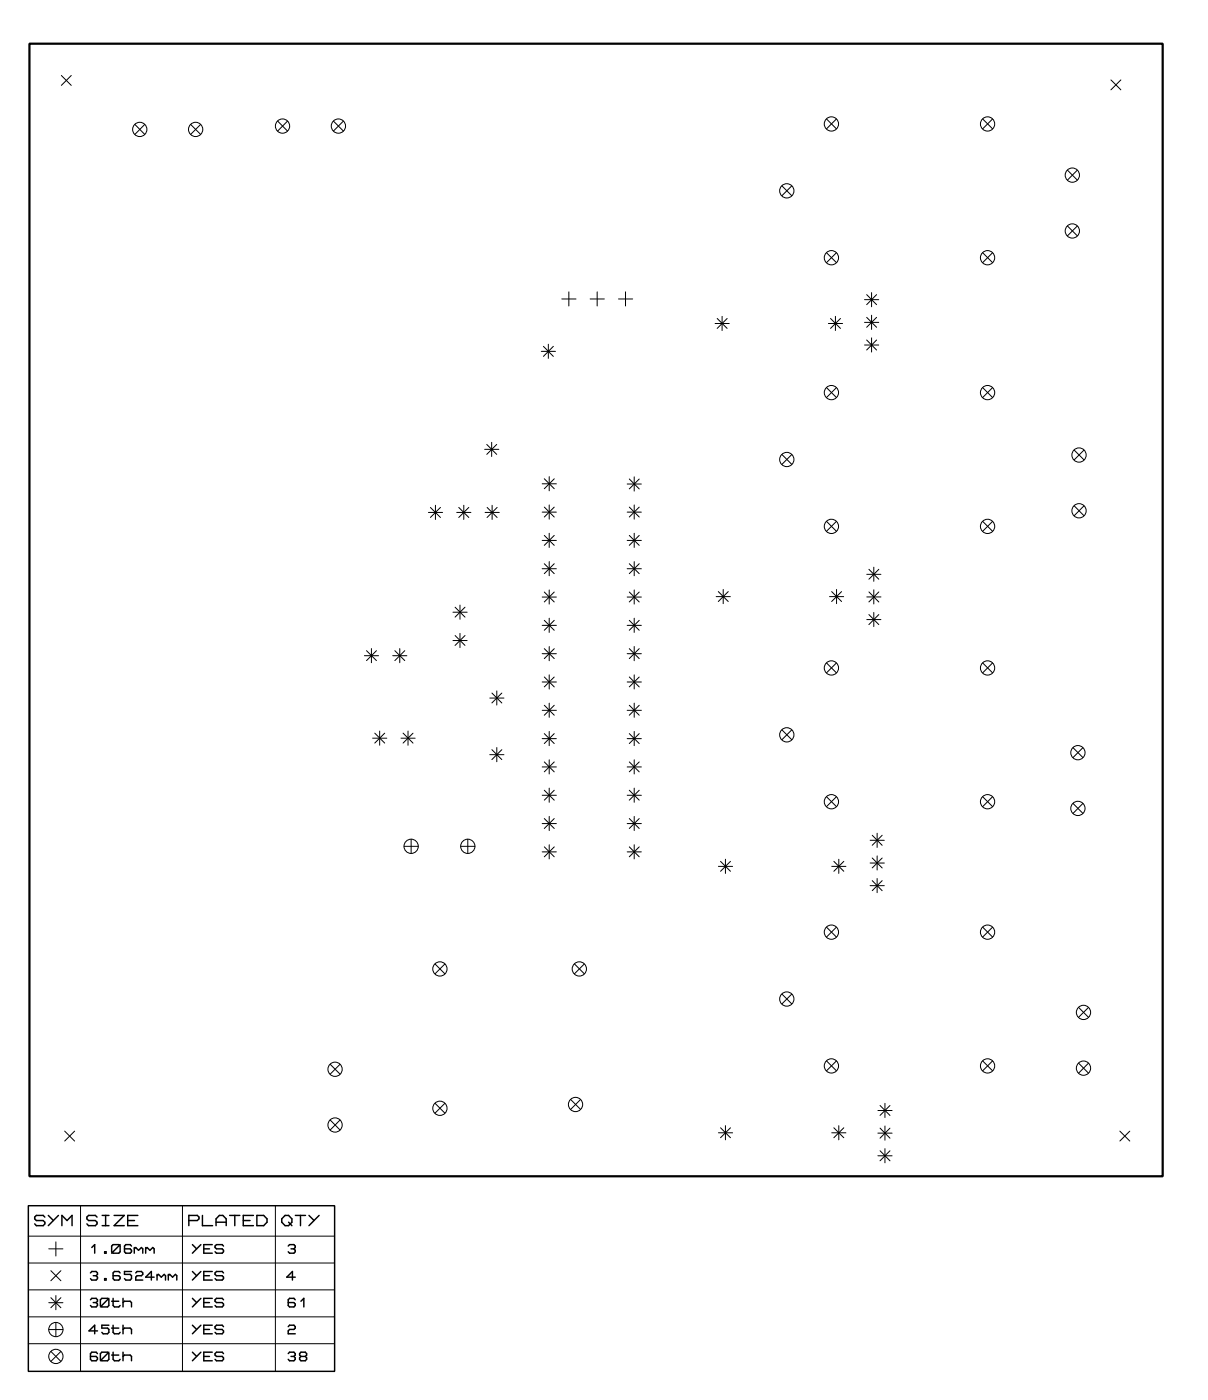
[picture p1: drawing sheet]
<svg xmlns="http://www.w3.org/2000/svg" width="108mm" height="126mm" viewBox="0 0 108 126" stroke-linecap="round" stroke-linejoin="round" font-family="sans-serif">
<g fill="none" stroke="#000" stroke-width=".09">
<path d="M5.5 6.8l.9 .9M6.4 6.8l-.9 .9M12.1 11.2l.9 .9M13 11.2l-.9 .9M17.1 11.2l.9 .9M18 11.2l-.9 .9M24.9 10.9l.9 .9M25.8 10.9l-.9 .9M29.9 10.9l.9 .9M30.8 10.9l-.9 .9M70.1 16.7l.9 .9M71 16.7l-.9 .9"/>
<path d="M74.1 10.7l.9 .9M75 10.7l-.9 .9M88.1 10.7l.9 .9M89 10.7l-.9 .9M95.7 15.3l.9 .9M96.6 15.3l-.9 .9M99.6 7.2l.9 .9M100.5 7.2l-.9 .9M43.6 39.9l.9 .9M44.1 39.7v1.2M44.5 39.9l-.9 .9M48.5 31.5h1.3"/>
<path d="M48.7 31.1l.9 .9M49.2 30.9v1.2M49.6 31.1l-.9 .9M50.4 26.8h1.2M51 26.2v1.2M52.9 26.8h1.3M53.5 26.2v1.2M55.4 26.8h1.3M56.1 26.2v1.2M64.1 29h1.3M64.3 28.6l.9 .9M64.7 28.4v1.2"/>
<path d="M65.2 28.6l-.9 .9M74.1 22.7l.9 .9M74.1 34.8l.9 .9M74.3 29h1.2M74.5 28.6l.8 .9M74.9 28.4v1.2M75 22.7l-.9 .9M75 34.8l-.9 .9M75.3 28.6l-.8 .9M77.5 26.9h1.3M77.5 28.9h1.3M77.5 30.9h1.3"/>
<path d="M77.7 26.4l.9 .9M77.7 28.5l.9 .9M77.7 30.5l.9 .9M78.1 26.2v1.3M78.1 28.3v1.2M78.1 30.3v1.3M78.6 26.4l-.9 .9M78.6 28.5l-.9 .9M78.6 30.5l-.9 .9M88.1 22.7l.9 .9M88.1 34.8l.9 .9M89 22.7l-.9 .9"/>
<path d="M89 34.8l-.9 .9M95.7 20.3l.9 .9M96.6 20.3l-.9 .9M32.7 58.8h1.2M32.9 58.4l.8 .9M33.3 58.2v1.2M33.7 58.4l-.8 .9M35.2 58.8h1.3M35.4 58.4l.9 .9M35.8 58.2v1.2M36.3 58.4l-.9 .9M38.4 46h1.3"/>
<path d="M38.6 45.5l.9 .9M39 45.3v1.3M39.5 45.5l-.9 .9M40.6 54.9h1.3M40.6 57.5h1.3M40.8 54.5l.9 .9M40.8 57l.9 .9M40.9 46h1.3M41.1 45.5l.9 .9M41.2 54.3v1.2M41.2 56.8v1.3M41.6 45.3v1.3"/>
<path d="M41.7 54.5l-.9 .9M41.7 57l-.9 .9M42 45.5l-.9 .9M43.4 40.3h1.3M43.5 46h1.3M43.7 45.5l.9 .9M44.1 45.3v1.3M44.6 45.5l-.9 .9M48.6 53.6h1.3M48.6 43.4h1.3M48.6 45.9h1.3M48.6 48.5h1.3"/>
<path d="M48.6 51h1.3M48.6 56.1h1.3M48.6 58.6h1.3M48.8 42.9l.9 .9M48.8 45.5l.9 .9M48.8 48l.9 .9M48.8 50.6l.9 .9M48.8 53.1l.9 .9M48.8 55.6l.9 .9M48.8 58.2l.9 .9M49.2 42.8v1.2M49.2 45.3v1.3"/>
<path d="M49.2 47.8v1.3M49.2 50.4v1.2M49.2 52.9v1.3M49.2 55.5v1.2M49.2 58v1.3M49.7 50.6l-.9 .9M49.7 53.1l-.9 .9M49.7 42.9l-.9 .9M49.7 45.5l-.9 .9M49.7 48l-.9 .9M49.7 55.6l-.9 .9M49.7 58.2l-.9 .9"/>
<path d="M56.2 53.6h1.3M56.2 43.4h1.3M56.2 45.9h1.3M56.2 48.5h1.3M56.2 51h1.3M56.2 56.1h1.3M56.2 58.6h1.3M56.4 58.2l.9 .9M56.4 55.6l.9 .9M56.4 53.1l.9 .9M56.4 50.6l.9 .9M56.4 48l.9 .9"/>
<path d="M56.4 45.5l.9 .9M56.4 43l.9 .9M56.9 42.8v1.2M56.9 45.3v1.3M56.9 47.8v1.3M56.9 50.4v1.2M56.9 52.9v1.3M56.9 55.5v1.2M56.9 58v1.3M57.3 45.5l-.9 .9M57.3 48l-.9 .9M57.3 50.6l-.9 .9"/>
<path d="M57.3 53.1l-.9 .9M57.3 55.6l-.9 .9M57.3 58.2l-.9 .9M57.3 43l-.9 .9M64.2 53.5h1.3M64.4 53.1l.9 .9M64.8 52.9v1.2M65.3 53.1l-.9 .9M70.1 40.8l.9 .9M71 40.8l-.9 .9M74.1 46.8l.9 .9M74.1 59.5l.9 .9"/>
<path d="M74.4 53.5h1.2M74.6 53.1l.8 .9M75 46.8l-.9 .9M75 59.5l-.9 .9M75 52.9v1.2M75.4 53.1l-.8 .9M77.7 51.5h1.3M77.7 53.5h1.3M77.7 55.6h1.3M77.9 51.1l.9 .9M77.9 53.1l.9 .9M77.9 55.1l.9 .9"/>
<path d="M78.3 50.9v1.2M78.3 52.9v1.3M78.3 54.9v1.3M78.8 51.1l-.9 .9M78.8 53.1l-.9 .9M78.8 55.1l-.9 .9M88.1 46.8l.9 .9M88.1 59.5l.9 .9M89 46.8l-.9 .9M89 59.5l-.9 .9M96.3 40.4l.9 .9M96.3 45.4l.9 .9"/>
<path d="M97.2 40.4l-.9 .9M97.2 45.4l-.9 .9M33.4 66.2h1.3M33.6 65.8l.9 .9M34 65.6v1.2M34.5 65.8l-.9 .9M35.9 66.2h1.3M36.1 65.8l.9 .9M36.2 75.9h1.3M36.6 65.6v1.2M36.9 75.3v1.2M37 65.8l-.9 .9"/>
<path d="M41.3 75.9h1.3M41.9 75.3v1.2M43.9 67.7h1.3M43.9 62.6h1.3M44.1 67.2l.9 .9M44.1 62.2l.9 .9M44.5 62v1.2M44.5 67.1v1.2M45 67.2l-.9 .9M45 62.2l-.9 .9M48.6 61.2h1.3M48.6 63.7h1.3"/>
<path d="M48.6 66.3h1.3M48.6 68.8h1.3M48.6 71.3h1.3M48.6 73.9h1.3M48.6 76.4h1.3M48.8 60.7l.9 .9M48.8 63.3l.9 .9M48.8 65.8l.9 .9M48.8 68.3l.9 .9M48.8 70.9l.9 .9M48.8 73.4l.9 .9M48.8 76l.9 .9"/>
<path d="M49.2 60.5v1.3M49.2 63.1v1.2M49.2 65.6v1.3M49.2 68.2v1.2M49.2 70.7v1.3M49.2 73.2v1.3M49.2 75.8v1.2M49.7 60.7l-.9 .9M49.7 63.3l-.9 .9M49.7 65.8l-.9 .9M49.7 68.3l-.9 .9M49.7 70.9l-.9 .9"/>
<path d="M49.7 73.4l-.9 .9M49.7 76l-.9 .9M56.2 61.2h1.3M56.2 63.7h1.3M56.2 66.3h1.3M56.2 68.8h1.3M56.2 71.3h1.3M56.2 73.9h1.3M56.2 76.4h1.3M56.4 60.7l.9 .9M56.4 63.3l.9 .9M56.4 65.8l.9 .9"/>
<path d="M56.4 68.3l.9 .9M56.4 70.9l.9 .9M56.4 73.4l.9 .9M56.4 76l.9 .9M56.9 60.5v1.3M56.9 63.1v1.2M56.9 65.6v1.3M56.9 68.2v1.2M56.9 70.7v1.3M56.9 73.2v1.3M56.9 75.8v1.2M57.3 60.7l-.9 .9"/>
<path d="M57.3 63.3l-.9 .9M57.3 65.8l-.9 .9M57.3 68.3l-.9 .9M57.3 76l-.9 .9M57.3 73.4l-.9 .9M57.3 70.9l-.9 .9M64.4 77.7h1.3M64.6 77.3l.9 .9M65 77.1v1.2M65.5 77.3l-.9 .9M70.1 65.5l.9 .9M71 65.5l-.9 .9"/>
<path d="M74.1 71.5l.9 .9M74.6 77.7h1.2M74.8 77.3l.8 .9M75 71.5l-.9 .9M75.2 77.1v1.2M75.6 77.3l-.8 .9M78 75.4h1.3M78 77.4h1.3M78 79.4h1.3M78.2 74.9l.9 .9M78.2 77l.9 .9M78.2 79l.9 .9"/>
<path d="M78.6 74.7v1.3M78.6 76.8v1.2M78.6 78.8v1.3M79.1 74.9l-.9 .9M79.1 77l-.9 .9M79.1 79l-.9 .9M88.1 71.5l.9 .9M89 71.5l-.9 .9M96.2 67.1l.9 .9M96.2 72.1l.9 .9M97.1 67.1l-.9 .9M97.1 72.1l-.9 .9"/>
<path d="M29.6 95.5l.9 .9M30.5 95.5l-.9 .9M39 86.5l.9 .9M39 99l.9 .9M39.9 86.5l-.9 .9M39.9 99l-.9 .9M51.2 98.6l.8 .9M51.5 86.5l.9 .9M52 98.6l-.8 .9M52.4 86.5l-.9 .9M70.1 89.2l.9 .9M71 89.2l-.9 .9"/>
<path d="M74.1 83.2l.9 .9M74.1 95.2l.9 .9M75 83.2l-.9 .9M75 95.2l-.9 .9M78.7 99.6h1.3M78.9 99.2l.9 .9M79.3 99v1.2M79.8 99.2l-.9 .9M88.1 95.2l.9 .9M88.1 83.2l.9 .9M89 95.2l-.9 .9M89 83.2l-.9 .9"/>
<path d="M96.7 90.4l.9 .9M96.7 95.4l.9 .9M97.6 90.4l-.9 .9M97.6 95.4l-.9 .9M2.5 110.9h27.5M2.5 113.3h27.5M2.5 115.7h27.5M2.5 118.1h27.5M4.4 112h1.2M4.4 116.9h1.2M4.4 119.3h1.2M4.6 114l.9 .9"/>
<path d="M4.6 116.4l.9 .9M5 111.4v1.3M5 116.2v1.3M5 118.6v1.3M5.5 114l-.9 .9M5.5 116.4l-.9 .9M5.8 101.5l.9 .9M6.7 101.5l-.9 .9M7.2 108.2v14.8M16.4 108.2v14.8M24.7 108.2v14.8M29.6 100.5l.9 .9"/>
<path d="M30.5 100.5l-.9 .9M64.4 101.6h1.3M64.6 101.2l.9 .9M65 101v1.2M65.5 101.2l-.9 .9M74.6 101.6h1.2M74.8 101.2l.8 .9M75.2 101v1.2M75.6 101.2l-.8 .9M78.7 101.6h1.3M78.7 103.7h1.3M78.9 101.2l.9 .9"/>
<path d="M78.9 103.2l.9 .9M79.3 101v1.3M79.3 103v1.3M79.8 101.2l-.9 .9M79.8 103.2l-.9 .9M100.4 101.5l.9 .9M101.3 101.5l-.9 .9M2.5 120.5h27.5M4.6 121.2l.9 .9M5.5 121.2l-.9 .9"/>
<circle cx="12.5" cy="11.6" r=".64"/>
<circle cx="17.5" cy="11.6" r=".64"/>
<circle cx="25.3" cy="11.3" r=".64"/>
<circle cx="30.3" cy="11.3" r=".64"/>
<circle cx="70.5" cy="17.1" r=".64"/>
<circle cx="74.5" cy="11.1" r=".64"/>
<circle cx="88.5" cy="11.1" r=".64"/>
<circle cx="96.1" cy="15.7" r=".64"/>
<circle cx="74.5" cy="35.2" r=".64"/>
<circle cx="74.5" cy="23.1" r=".64"/>
<circle cx="88.5" cy="35.2" r=".64"/>
<circle cx="88.5" cy="23.1" r=".64"/>
<circle cx="96.1" cy="20.7" r=".64"/>
<circle cx="70.5" cy="41.2" r=".64"/>
<circle cx="74.5" cy="59.9" r=".64"/>
<circle cx="74.5" cy="47.2" r=".64"/>
<circle cx="88.5" cy="59.9" r=".64"/>
<circle cx="88.5" cy="47.2" r=".64"/>
<circle cx="96.7" cy="45.8" r=".64"/>
<circle cx="96.7" cy="40.8" r=".64"/>
<circle cx="36.9" cy="75.9" r=".64"/>
<circle cx="41.9" cy="75.9" r=".64"/>
<circle cx="70.5" cy="65.9" r=".64"/>
<circle cx="74.5" cy="71.9" r=".64"/>
<circle cx="88.5" cy="71.9" r=".64"/>
<circle cx="96.6" cy="67.5" r=".64"/>
<circle cx="96.6" cy="72.5" r=".64"/>
<circle cx="30" cy="95.9" r=".64"/>
<circle cx="39.4" cy="99.4" r=".64"/>
<circle cx="39.4" cy="86.9" r=".64"/>
<circle cx="51.6" cy="99.1" r=".64"/>
<circle cx="51.9" cy="86.9" r=".64"/>
<circle cx="70.5" cy="89.6" r=".64"/>
<circle cx="74.5" cy="83.6" r=".64"/>
<circle cx="74.5" cy="95.6" r=".64"/>
<circle cx="88.5" cy="95.6" r=".64"/>
<circle cx="88.5" cy="83.6" r=".64"/>
<circle cx="97.1" cy="90.8" r=".64"/>
<circle cx="97.1" cy="95.8" r=".64"/>
<circle cx="5" cy="119.3" r=".64"/>
<circle cx="30" cy="100.9" r=".64"/>
<circle cx="5" cy="121.7" r=".64"/>
</g>
<path d="M2.6 3.9h101.6v101.6h-101.6z" fill="none" stroke="#000" stroke-width=".2"/>
<g fill="none" stroke="#000" stroke-width=".13">
<path d="M2.5 108.2h27.5v14.8h-27.5zM4 109.2l-.1-.2h-.6l-.2 .2v.1l.2 .2h.6l.1 .1v.2l-.1 .1h-.6l-.2-.1M4.3 109l.5 .5M5.2 109l-.9 .9M5.5 109.9v-.9l.5 .5 .5-.5v.9M8.1 114.2l.1-.1h.4l.1 .1-.1 .2M8.1 116.6l.1-.1h.4l.1 .1-.1 .2M8.2 111.9l.3-.3v.8M8.4 114.4h.2M8.4 116.8h.2M8.6 114.4l.1 .2-.1 .2h-.4l-.1-.1M8.6 116.8l.1 .2-.1 .2h-.4l-.1-.1"/>
<path d="M8.7 109.2l-.2-.2h-.6l-.1 .2v.1l.1 .2h.6l.2 .1v.2l-.2 .1h-.6l-.1-.1M8.7 119.4h-.7l.5-.5v.7M9 116.6l.1-.1h.5l.2 .1v.5l-.2 .1h-.5l-.1-.1zM9.2 109.9h.6M9.2 109h.6M9.4 112.3h.1v.1h-.1zM9.4 114.7h.1v.1h-.1zM9.5 109v.9M9.8 118.9h-.7v.2h.5l.2 .2v.2l-.2 .1h-.4l-.1-.1M9.8 116.5l-.8 .7M10 111.8l.1-.2h.5l.2 .2v.5l-.2 .1h-.5l-.1-.1zM10 116.7h.6"/>
<path d="M10 119.1h.6M10.1 116.5v.6l.2 .1h.3l.2-.1M10.1 118.9v.6l.2 .1h.3l.2-.1M10.2 109h.9l-.9 .9h.9M10.8 114.2l-.2-.1h-.3l-.2 .1v.5l.2 .1h.3l.2-.1-.2-.3h-.5M10.8 111.6l-.8 .8M11 116.8l.2-.1h.5l.1 .1v.4M11 119.3l.2-.2h.5l.1 .2v.3M11 116.5v.7M11 118.9v.7M11.4 109.5h.7M11.8 111.8l-.1-.2h-.4l-.1 .2v.5l.1 .1h.4l.1-.1-.1-.3h-.5"/>
<path d="M11.8 114.1h-.6v.2h.5l.1 .1v.3l-.1 .1h-.4l-.1-.1M12 111.9v.5M12 112l.2-.1 .2 .3 .3-.3 .1 .1v.4M12.2 114.2l.1-.1h.4l.1 .2-.1 .1h-.4l-.1 .2v.2h.6M12.4 109h-1v.9h1M13.1 111.9v.5M13.1 112l.1-.1 .2 .3 .3-.3 .1 .1v.4M13.8 114.6h-.7l.5-.5v.7M14.1 114.3v.5M14.1 114.4l.1-.1 .3 .3 .2-.3 .1 .1v.4M15.1 114.3v.5M15.1 114.4l.1-.1 .3 .3 .2-.3 .1 .1v.4"/>
<path d="M16.9 109.5h.8l.1-.2v-.1l-.1-.2h-.8v.9M17.2 116.5l.4 .3M17.2 111.6l.4 .4M17.2 114.1l.4 .3M17.2 118.9l.4 .4M18 111.6l-.8 .8M18 114.1l-.8 .7M18 116.5l-.8 .7M18 118.9l-.8 .7M18.1 109v.9h1M18.3 112h.5M18.3 114.4h.5"/>
<path d="M18.3 116.8h.5M18.3 119.3h.5M19 111.6h-.7v.8h.7M19 114.1h-.7v.7h.7M19 116.5h-.7v.7h.7M19 118.9h-.7v.7h.7M19.4 109.9v-.6l.3-.3h.3l.3 .3v.6M19.4 109.6h.9M20 111.8l-.1-.2h-.5l-.1 .2 .1 .2h.5l.1 .2-.1 .2h-.5l-.1-.1M20 114.2l-.1-.1h-.5l-.1 .1 .1 .2h.5l.1 .2-.1 .2h-.5l-.1-.1M20 116.6l-.1-.1h-.5l-.1 .1 .1 .2h.5l.1 .2-.1 .2h-.5l-.1-.1M20 119l-.1-.1h-.5l-.1 .1 .1 .3h.5l.1 .1-.1 .2h-.5l-.1-.1"/>
<path d="M20.6 109h.9M21 109v.9M21.8 109.5h.6M22.7 109h-.9v.9h.9M23 109h.6l.3 .3v.3l-.3 .3h-.6zM25.6 109h.3l.3 .3v.3l-.3 .3h-.3l-.3-.3v-.3zM25.8 111.8l.2-.2h.3l.2 .2-.2 .2M25.8 119l.2-.1h.3l.2 .2-.2 .2h-.3l-.2 .1v.2h.7M25.9 109.6l.3 .3M26.1 112h.2M26.3 112l.2 .2-.2 .2h-.3l-.2-.1M26.5 116.6l-.2-.1h-.3l-.2 .1v.5l.2 .1h.3l.2-.1-.2-.3h-.5"/>
<path d="M26.5 114.6h-.8l.5-.5v.7M26.5 109h.9M26.9 109v.9M27 116.7l.2-.2v.7M27.7 109l.5 .5M28.6 109l-.9 .9M8.7 121.4l-.1-.1h-.4l-.1 .1v.5l.1 .2h.4l.1-.2-.1-.2h-.5M9.1 121.3h.5l.2 .1v.5l-.2 .2h-.5l-.1-.2v-.5zM9.8 121.3l-.8 .8M10 121.6h.6M10.1 121.3v.6l.2 .2h.3l.2-.2M11 121.7l.2-.1h.5l.1 .1v.4"/>
<path d="M11 121.3v.8M17.2 121.3l.4 .4M18 121.3l-.8 .8M18.3 121.7h.5M19 121.3h-.7v.8h.7M20 121.4l-.1-.1h-.5l-.1 .1 .1 .3h.5l.1 .1-.1 .3h-.5l-.1-.2M25.8 121.4l.2-.1h.3l.2 .1-.2 .3M26.1 121.7h.2M26.3 121.7l.2 .1-.2 .3h-.3l-.2-.2M27 121.7l-.1 .1 .1 .3h.4l.1-.2-.1-.2M27 121.7l-.1-.1 .1-.3h.4l.1 .1-.1 .3M27 121.7h.4"/>
</g>
</svg>
